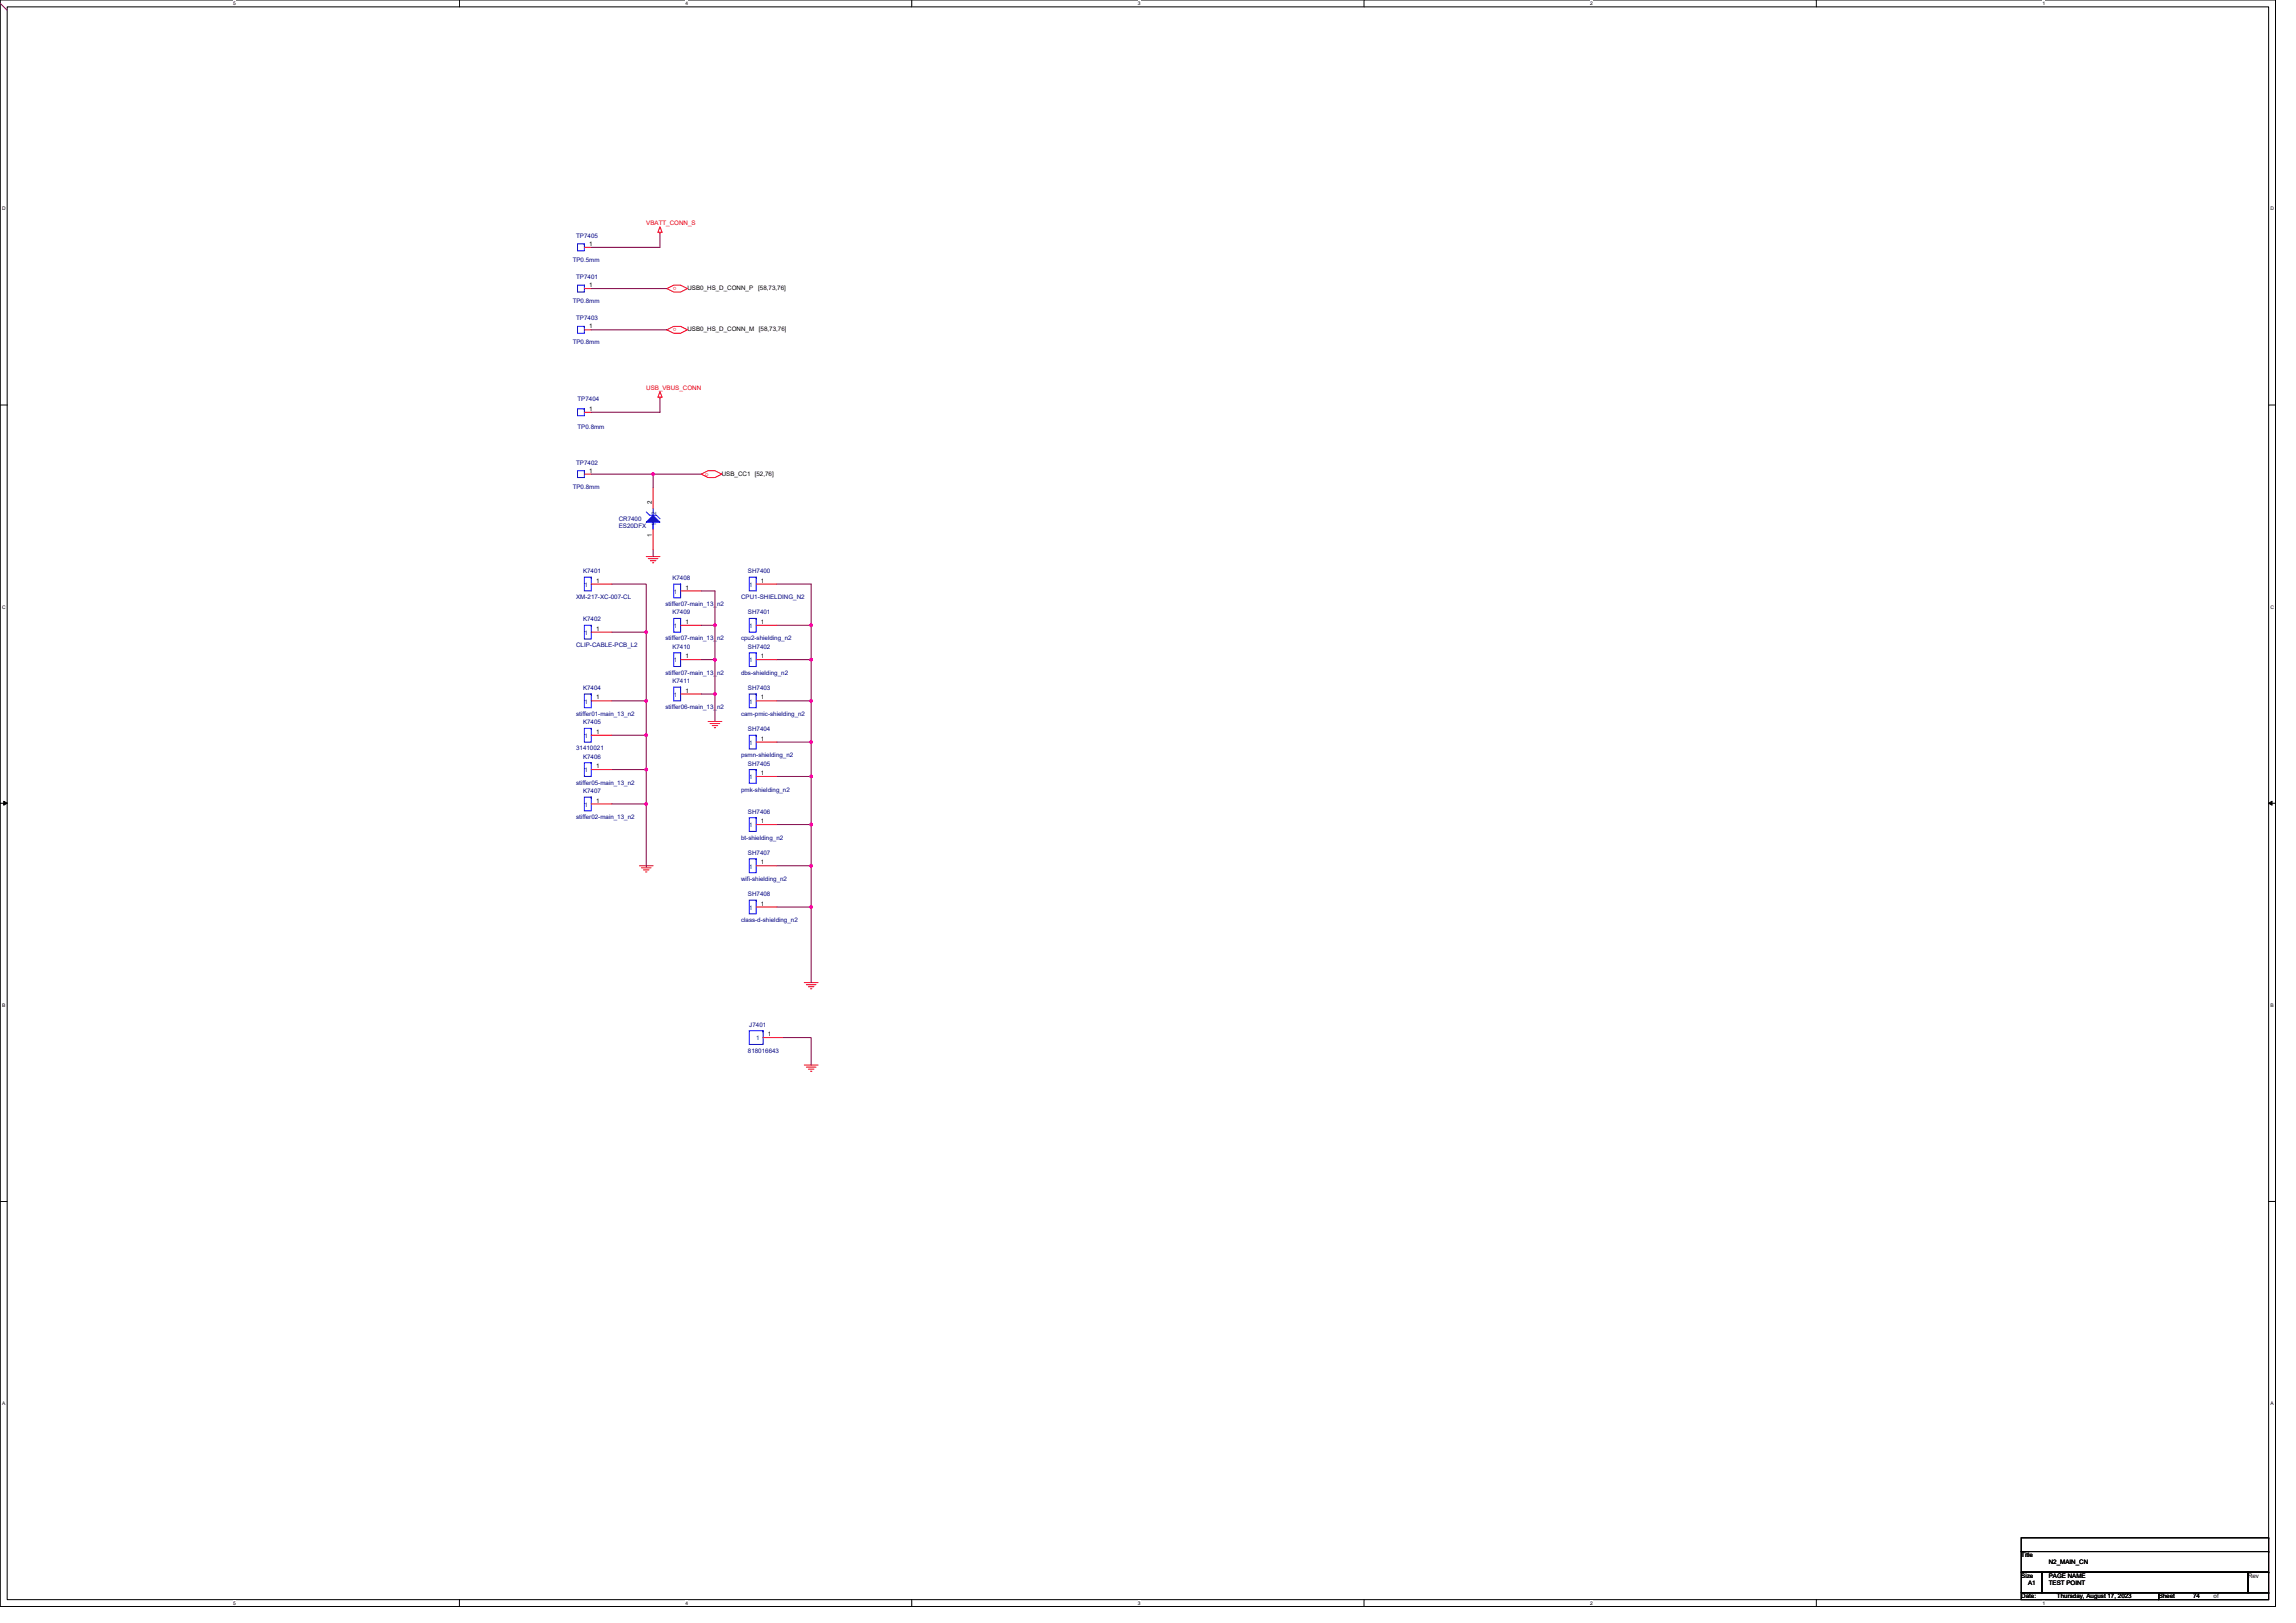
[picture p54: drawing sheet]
<svg xmlns="http://www.w3.org/2000/svg" width="297mm" height="210mm" viewBox="0 0 297 210" stroke-linecap="round" stroke-linejoin="round" font-family="sans-serif">
<defs><g id="words">
<g font-size=".8" fill="#f00">
<text x="83.6" y="29.2">VBATT_CONN_S</text>
<text x="87.5" y="37.1" transform="rotate(180 87.5 37.1)">o</text>
<text x="87.5" y="42.5" transform="rotate(180 87.5 42.5)">o</text>
<text x="83.6" y="50.5">USB_VBUS_CONN</text>
<text x="91.3" y="61.5">o</text>
</g>
<g font-size=".8" fill="#000080">
<text x="74.1" y="33.9">TP0.5mm</text>
<text x="74.5" y="30.8">TP7405</text>
<text x="74.1" y="39.2">TP0.8mm</text>
<text x="74.5" y="36.1">TP7401</text>
<text x="74.5" y="41.4">TP7403</text>
<text x="74.1" y="44.5">TP0.8mm</text>
<text x="74.7" y="51.8">TP7404</text>
<text x="74.7" y="55.5">TP0.8mm</text>
<text x="74.1" y="63.2">TP0.8mm</text>
<text x="74.5" y="60.1">TP7402</text>
<text x="80" y="67.4">CR7400</text>
<text x="80" y="68.3">ES20DFX</text>
<text x="74.5" y="77.5">XM-217-XC-007-CL</text>
<text x="75.4" y="74.1">K7401</text>
<text x="87" y="75">K7408</text>
<text x="95.9" y="77.5">CPU1-SHIELDING_N2</text>
<text x="96.8" y="74.1">SH7400</text>
<text x="74.5" y="83.7">CLIP-CABLE-PCB_L2</text>
<text x="75.4" y="80.4">K7402</text>
<text x="86.1" y="78.4">stiffer07-main_13_n2</text>
<text x="86.1" y="82.9">stiffer07-main_13_n2</text>
<text x="87" y="79.5">K7409</text>
<text x="87" y="83.9">K7410</text>
<text x="95.9" y="82.9">cpu2-shielding_n2</text>
<text x="96.8" y="79.5">SH7401</text>
<text x="96.8" y="83.9">SH7402</text>
<text x="75.4" y="89.3">K7404</text>
<text x="86.1" y="87.3">stiffer07-main_13_n2</text>
<text x="87" y="88.4">K7411</text>
<text x="95.9" y="87.3">dbs-shielding_n2</text>
<text x="96.8" y="89.3">SH7403</text>
<text x="74.5" y="92.6">stiffer01-main_13_n2</text>
<text x="75.4" y="93.7">K7405</text>
<text x="86.1" y="91.8">stiffer06-main_13_n2</text>
<text x="95.9" y="92.6">cam-pmic-shielding_n2</text>
<text x="96.8" y="94.6">SH7404</text>
<text x="74.5" y="101.5">stiffer05-main_13_n2</text>
<text x="74.5" y="97.1">31410021</text>
<text x="75.4" y="98.2">K7406</text>
<text x="95.9" y="98">psmn-shielding_n2</text>
<text x="96.8" y="99">SH7405</text>
<text x="74.5" y="106">stiffer02-main_13_n2</text>
<text x="75.4" y="102.6">K7407</text>
<text x="95.9" y="102.4">pmk-shielding_n2</text>
<text x="96.8" y="105.3">SH7406</text>
<text x="95.9" y="108.6">bt-shielding_n2</text>
<text x="95.9" y="114">wifi-shielding_n2</text>
<text x="96.8" y="110.6">SH7407</text>
<text x="95.9" y="119.3">class-d-shielding_n2</text>
<text x="96.8" y="115.9">SH7408</text>
<text x="96.8" y="136.2">818016643</text>
<text x="96.9" y="132.8">J7401</text>
</g>
<g font-size=".8">
<text x="76.2" y="31.8">1</text>
<text x="76.2" y="37.2">1</text>
<text x="88.9" y="37.5">USB0_HS_D_CONN_P</text>
<text x="98.1" y="37.5">[58,73,76]</text>
<text x="76.2" y="42.5">1</text>
<text x="88.9" y="42.9">USB0_HS_D_CONN_M</text>
<text x="98.2" y="42.9">[58,73,76]</text>
<text x="76.2" y="53.2">1</text>
<text x="76.2" y="61.2">1</text>
<text x="84.3" y="65.2" transform="rotate(-90 84.3 65.2)">2</text>
<text x="93.4" y="61.5">USB_CC1 [52,76]</text>
<text x="84.3" y="69.5" transform="rotate(-90 84.3 69.5)">1</text>
<text x="77.1" y="75.4">1</text>
<text x="88.7" y="76.3">1</text>
<text x="98.5" y="75.4">1</text>
<text x="77.1" y="81.6">1</text>
<text x="88.7" y="80.7">1</text>
<text x="98.5" y="80.7">1</text>
<text x="88.7" y="89.6">1</text>
<text x="88.7" y="85.2">1</text>
<text x="98.5" y="85.2">1</text>
<text x="77.1" y="90.5">1</text>
<text x="77.1" y="94.9">1</text>
<text x="98.5" y="90.5">1</text>
<text x="98.5" y="95.8">1</text>
<text x="77.1" y="99.4">1</text>
<text x="98.5" y="100.3">1</text>
<text x="77.1" y="103.8">1</text>
<text x="98.5" y="106.5">1</text>
<text x="98.5" y="111.8">1</text>
<text x="98.5" y="117.2">1</text>
<text x="99.3" y="134.1">1</text>
<text x="261.5" y="201.5">Title</text>
<text x="265" y="202.3">N2_MAIN_CN</text>
<text x="261.5" y="204.1">Size</text>
<text x="261.5" y="206.8">Date:</text>
<text x="262.4" y="205">A1</text>
<text x="265" y="204.1">PAGE NAME</text>
<text x="265" y="205">TEST POINT</text>
<text x="266.1" y="206.8">Thursday, August 17, 2023</text>
<text x="279.3" y="206.8">Sheet</text>
<text x="283.7" y="206.8">74</text>
<text x="286.4" y="206.8">of</text>
<text x="290.8" y="204.1">Rev</text>
</g>
<g font-size=".8" fill="#004080">
<text x="84.9" y="68" transform="rotate(-90 84.9 68)">1</text>
<text x="84.9" y="66.7" transform="rotate(-90 84.9 66.7)">2</text>
<text x="75.6" y="75.9">1</text>
<text x="87.2" y="76.8">1</text>
<text x="96.9" y="75.9">1</text>
<text x="75.6" y="82.2">1</text>
<text x="87.2" y="81.3">1</text>
<text x="96.9" y="81.3">1</text>
<text x="87.2" y="85.7">1</text>
<text x="96.9" y="85.7">1</text>
<text x="75.6" y="91">1</text>
<text x="75.6" y="95.5">1</text>
<text x="87.2" y="90.2">1</text>
<text x="96.9" y="91">1</text>
<text x="75.6" y="99.9">1</text>
<text x="96.9" y="96.4">1</text>
<text x="96.9" y="100.8">1</text>
<text x="75.6" y="104.4">1</text>
<text x="96.9" y="107">1</text>
<text x="96.9" y="112.4">1</text>
<text x="96.9" y="117.7">1</text>
<text x="97.8" y="134.6">1</text>
</g>
<g font-size=".6">
<text x="30.2" y=".7">5</text>
<text x="88.7" y=".7">4</text>
<text x="147.2" y=".7">3</text>
<text x="205.7" y=".7">2</text>
<text x="264.2" y=".7">1</text>
<text x=".3" y="27.2">D</text>
<text x="293.7" y="27.2">D</text>
<text x=".3" y="78.7">C</text>
<text x="293.7" y="78.7">C</text>
<text x=".3" y="130.3">B</text>
<text x="293.7" y="130.3">B</text>
<text x=".3" y="181.8">A</text>
<text x="293.7" y="181.8">A</text>
<text x="30.2" y="207.6">5</text>
<text x="88.7" y="207.6">4</text>
<text x="147.2" y="207.6">3</text>
<text x="205.7" y="207.6">2</text>
<text x="264.2" y="207.6">1</text>
</g>
</g></defs>
<path d="M0 0h294.4v207.8h-294.4zM.9 .9h292.6v206.1h-292.6z" fill="none" stroke="#000" stroke-width=".13"/>
<g fill="#fff">
<path d="M30.2 .1h.3v.7h-.3z"/>
<path d="M30.2 207h.3v.8h-.3z"/>
</g>
<path d="M59.4 0v.9M59.4 207v.8" fill="none" stroke="#000" stroke-width=".13"/>
<g fill="#fff">
<path d="M88.7 .1h.3v.7h-.3z"/>
<path d="M88.7 207h.3v.8h-.3z"/>
</g>
<path d="M118 0v.9M118 207v.8" fill="none" stroke="#000" stroke-width=".13"/>
<g fill="#fff">
<path d="M147.2 .1h.4v.7h-.4z"/>
<path d="M147.2 207h.4v.8h-.4z"/>
</g>
<path d="M176.5 0v.9M176.5 207v.8" fill="none" stroke="#000" stroke-width=".13"/>
<g fill="#fff">
<path d="M205.7 .1h.4v.7h-.4z"/>
<path d="M205.7 207h.4v.8h-.4z"/>
</g>
<path d="M235 0v.9M235 207v.8" fill="none" stroke="#000" stroke-width=".13"/>
<g fill="#fff">
<path d="M264.2 .1h.4v.7h-.4z"/>
<path d="M264.2 207h.4v.8h-.4z"/>
<path d="M.3 26.6h.4v.8h-.4z"/>
<path d="M293.7 26.6h.5v.8h-.5z"/>
<path d="M.3 78.2h.4v.7h-.4z"/>
<path d="M293.7 78.2h.5v.7h-.5z"/>
</g>
<path d="M0 52.4h.9M293.5 52.4h.9" fill="none" stroke="#000" stroke-width=".13"/>
<g fill="#fff">
<path d="M.3 129.7h.4v.7h-.4z"/>
<path d="M293.7 129.7h.4v.7h-.4z"/>
</g>
<path d="M0 103.9h.9M.5 103.7l.4 .2-.4 .3zM293.5 103.9h.9M293.5 103.9l.4-.2v.5z" fill="none" stroke="#000" stroke-width=".13"/>
<path d="M.5 103.7l.4 .2-.4 .3zM293.5 103.9l.4-.2v.5z" fill="#000"/>
<g fill="#fff">
<path d="M.2 181.2h.5v.7h-.5z"/>
<path d="M293.7 181.2h.4v.7h-.4z"/>
</g>
<g fill="none" stroke="#000" stroke-width=".13">
<path d="M0 155.4h.9M293.5 155.4h.9M261.5 199h32v1.7h-32zM293.5 199h.1M261.5 200.7h32v2.7h-32zM261.5 203.4h2.7v2.7h-2.7zM261.5 206.1h17.8v.9h-17.8zM264.2 203.4h.1M264.2 203.4h26.6v2.7h-26.6zM279.3 206.1h.1M279.3 206.1h14.2v.9h-14.2zM290.8 203.4h.1"/>
<path d="M290.8 203.4h2.7v2.7h-2.7zM293.5 200.7h.1M293.5 203.4h.1M293.5 206.1h.1"/>
</g>
<g fill="none" stroke="#f00" stroke-width=".13">
<path d="M75.6 37.3h.9M75.6 32h.9M85.4 29.3l.2 .7h-.5zM85.4 30v.2M86.3 37.3l.9-.4h.9l.8 .4-.8 .5h-.9zM75.6 53.3h.9M75.6 42.7h.9M85.4 50.7l.2 .7h-.5zM85.4 51.4v.2M86.3 42.7l.9-.5h.9l.8 .5-.8 .4h-.9zM75.6 61.3h.9M76.5 75.6h2.7"/>
<path d="M83.6 72h1.8M83.9 72.3h1.2M84.1 72.5h.7M84.4 72.8h.2M84.5 63.1v2.7M84.5 68.5v2.6M88.1 76.5h2.6M90.7 61.3l.9-.4h.9l.9 .4-.9 .5h-.9zM97.8 75.6h2.7M76.5 90.7h2.7M76.5 81.8h2.7M76.5 99.6h2.7"/>
<path d="M76.5 95.1h2.7M88.1 89.8h2.6M88.1 80.9h2.6M88.1 85.3h2.6M91.6 93.3h1.8M91.9 93.6h1.2M92.1 93.9h.8M92.4 94.1h.2M97.8 80.9h2.7M97.8 85.3h2.7M97.8 90.7h2.7M97.8 96h2.7"/>
<path d="M76.5 104h2.7M82.7 112h1.8M83 112.3h1.2M83.2 112.5h.8M83.5 112.8h.2M97.8 100.5h2.7M97.8 106.7h2.7M97.8 112h2.7M97.8 117.3h2.7M98.7 134.2h2.7M104.1 127.1h1.7M104.1 137.8h1.7"/>
<path d="M104.3 127.4h1.3M104.3 138.1h1.3M104.6 127.7h.7M104.6 138.3h.7M104.9 127.9h.1M104.9 138.6h.1"/>
</g>
<g fill="none" stroke="#800040" stroke-width=".13">
<path d="M0 .4h.1M0 .4l.9 .9M76.5 37.3h9.8M85.4 30.2v1.8h-8.9M76.5 42.7h9.8M85.4 51.6v1.7h-8.9M76.5 61.3h8M79.2 75.6h4.4v6.2M84.5 61.3h6.2M84.5 61.3v1.8M84.5 71.1v.9M90.7 76.5h1.8v4.4"/>
<path d="M100.5 75.6h4.4v5.3M79.2 81.8h4.4v8.9M79.2 90.7h4.4v4.4M79.2 95.1h4.4v4.5M79.2 99.6h4.4M83.6 99.6v4.4M90.7 85.3h1.8M90.7 80.9h1.8v4.4M90.7 89.8h1.8v3.5M92.5 85.3v4.5M100.5 80.9h4.4M100.5 85.3h4.4"/>
<path d="M100.5 90.7h4.4M100.5 96h4.4M104.9 80.9v4.4M104.9 85.3v5.4M104.9 90.7v5.3M104.9 96v4.5M79.2 104h4.4M83.6 112h.1M83.6 104v8M100.5 100.5h4.4M100.5 106.7h4.4M100.5 112h4.4"/>
<path d="M100.5 117.3h4.4M104.9 100.5h.1M104.9 106.7v5.3M104.9 112v5.3M104.9 117.3v9.8M104.9 100.5v6.2M101.4 134.2h3.5v3.6"/>
</g>
<g fill="none" stroke="#00f" stroke-width=".13">
<path d="M74.7 36.9h.9v.9h-.9zM74.7 31.6h.9v.8h-.9zM75.6 36.9h.1M75.6 31.6h.1M74.7 52.9h.9v.9h-.9zM74.7 42.2h.9v.9h-.9zM75.6 52.9h.1M75.6 42.2h.1M74.7 60.9h.9v.9h-.9zM75.6 74.7h.9v1.8h-.9zM75.6 60.9h.1M76.5 74.7h.1"/>
<path d="M83.6 66.2l.4 .5h.9l.5 .4M84.5 65.8v.9M84.5 67.6v.9M87.2 75.6h.9v1.7h-.9zM88.1 75.6h.1M96.9 74.7h.9v1.8h-.9zM97.8 74.7h.1M75.6 89.8h.9v1.8h-.9zM75.6 80.9h.9v1.8h-.9zM75.6 98.7h.9v1.8h-.9zM75.6 94.2h.9v1.8h-.9zM76.5 89.8h.1"/>
<path d="M76.5 80.9h.1M76.5 98.7h.1M76.5 94.2h.1M87.2 88.9h.9v1.8h-.9zM87.2 80h.9v1.8h-.9zM87.2 84.5h.9v1.7h-.9zM88.1 88.9h.1M88.1 80h.1M88.1 84.5h.1M96.9 80h.9v1.8h-.9zM96.9 84.5h.9v1.7h-.9zM96.9 89.8h.9v1.8h-.9z"/>
<path d="M96.9 95.1h.9v1.8h-.9zM96.9 99.6h.9v1.7h-.9zM97.8 80h.1M97.8 84.5h.1M97.8 89.8h.1M97.8 95.1h.1M97.8 99.6h.1M75.6 103.1h.9v1.8h-.9zM76.5 103.1h.1M96.9 105.8h.9v1.8h-.9zM96.9 111.1h.9v1.8h-.9zM96.9 116.5h.9v1.7h-.9z"/>
<path d="M97.8 105.8h.1M97.8 111.1h.1M97.8 116.5h.1M96.9 133.3h1.8v1.8h-1.8zM98.7 133.3h.1"/>
</g>
<path d="M84.5 66.7l.9 .9h-1.8z" fill="#00f" stroke="#00f" stroke-width=".13"/>
<g fill="#f0f" stroke="#f0f" stroke-width=".13">
<circle cx="84.5" cy="61.3" r=".17"/>
<circle cx="83.6" cy="81.8" r=".17"/>
<circle cx="104.9" cy="80.9" r=".17"/>
<circle cx="104.9" cy="85.3" r=".17"/>
<circle cx="104.9" cy="96" r=".17"/>
<circle cx="104.9" cy="90.7" r=".17"/>
<circle cx="104.9" cy="106.7" r=".17"/>
<circle cx="104.9" cy="100.5" r=".17"/>
<circle cx="104.9" cy="112" r=".17"/>
<circle cx="104.9" cy="117.3" r=".17"/>
<circle cx="83.6" cy="90.7" r=".17"/>
<circle cx="83.6" cy="95.1" r=".17"/>
<circle cx="83.6" cy="99.6" r=".17"/>
<circle cx="83.6" cy="104" r=".17"/>
<circle cx="92.5" cy="80.9" r=".17"/>
<circle cx="92.5" cy="85.3" r=".17"/>
<circle cx="92.5" cy="89.8" r=".17"/>
</g>
<use href="#words"/>
</svg>
